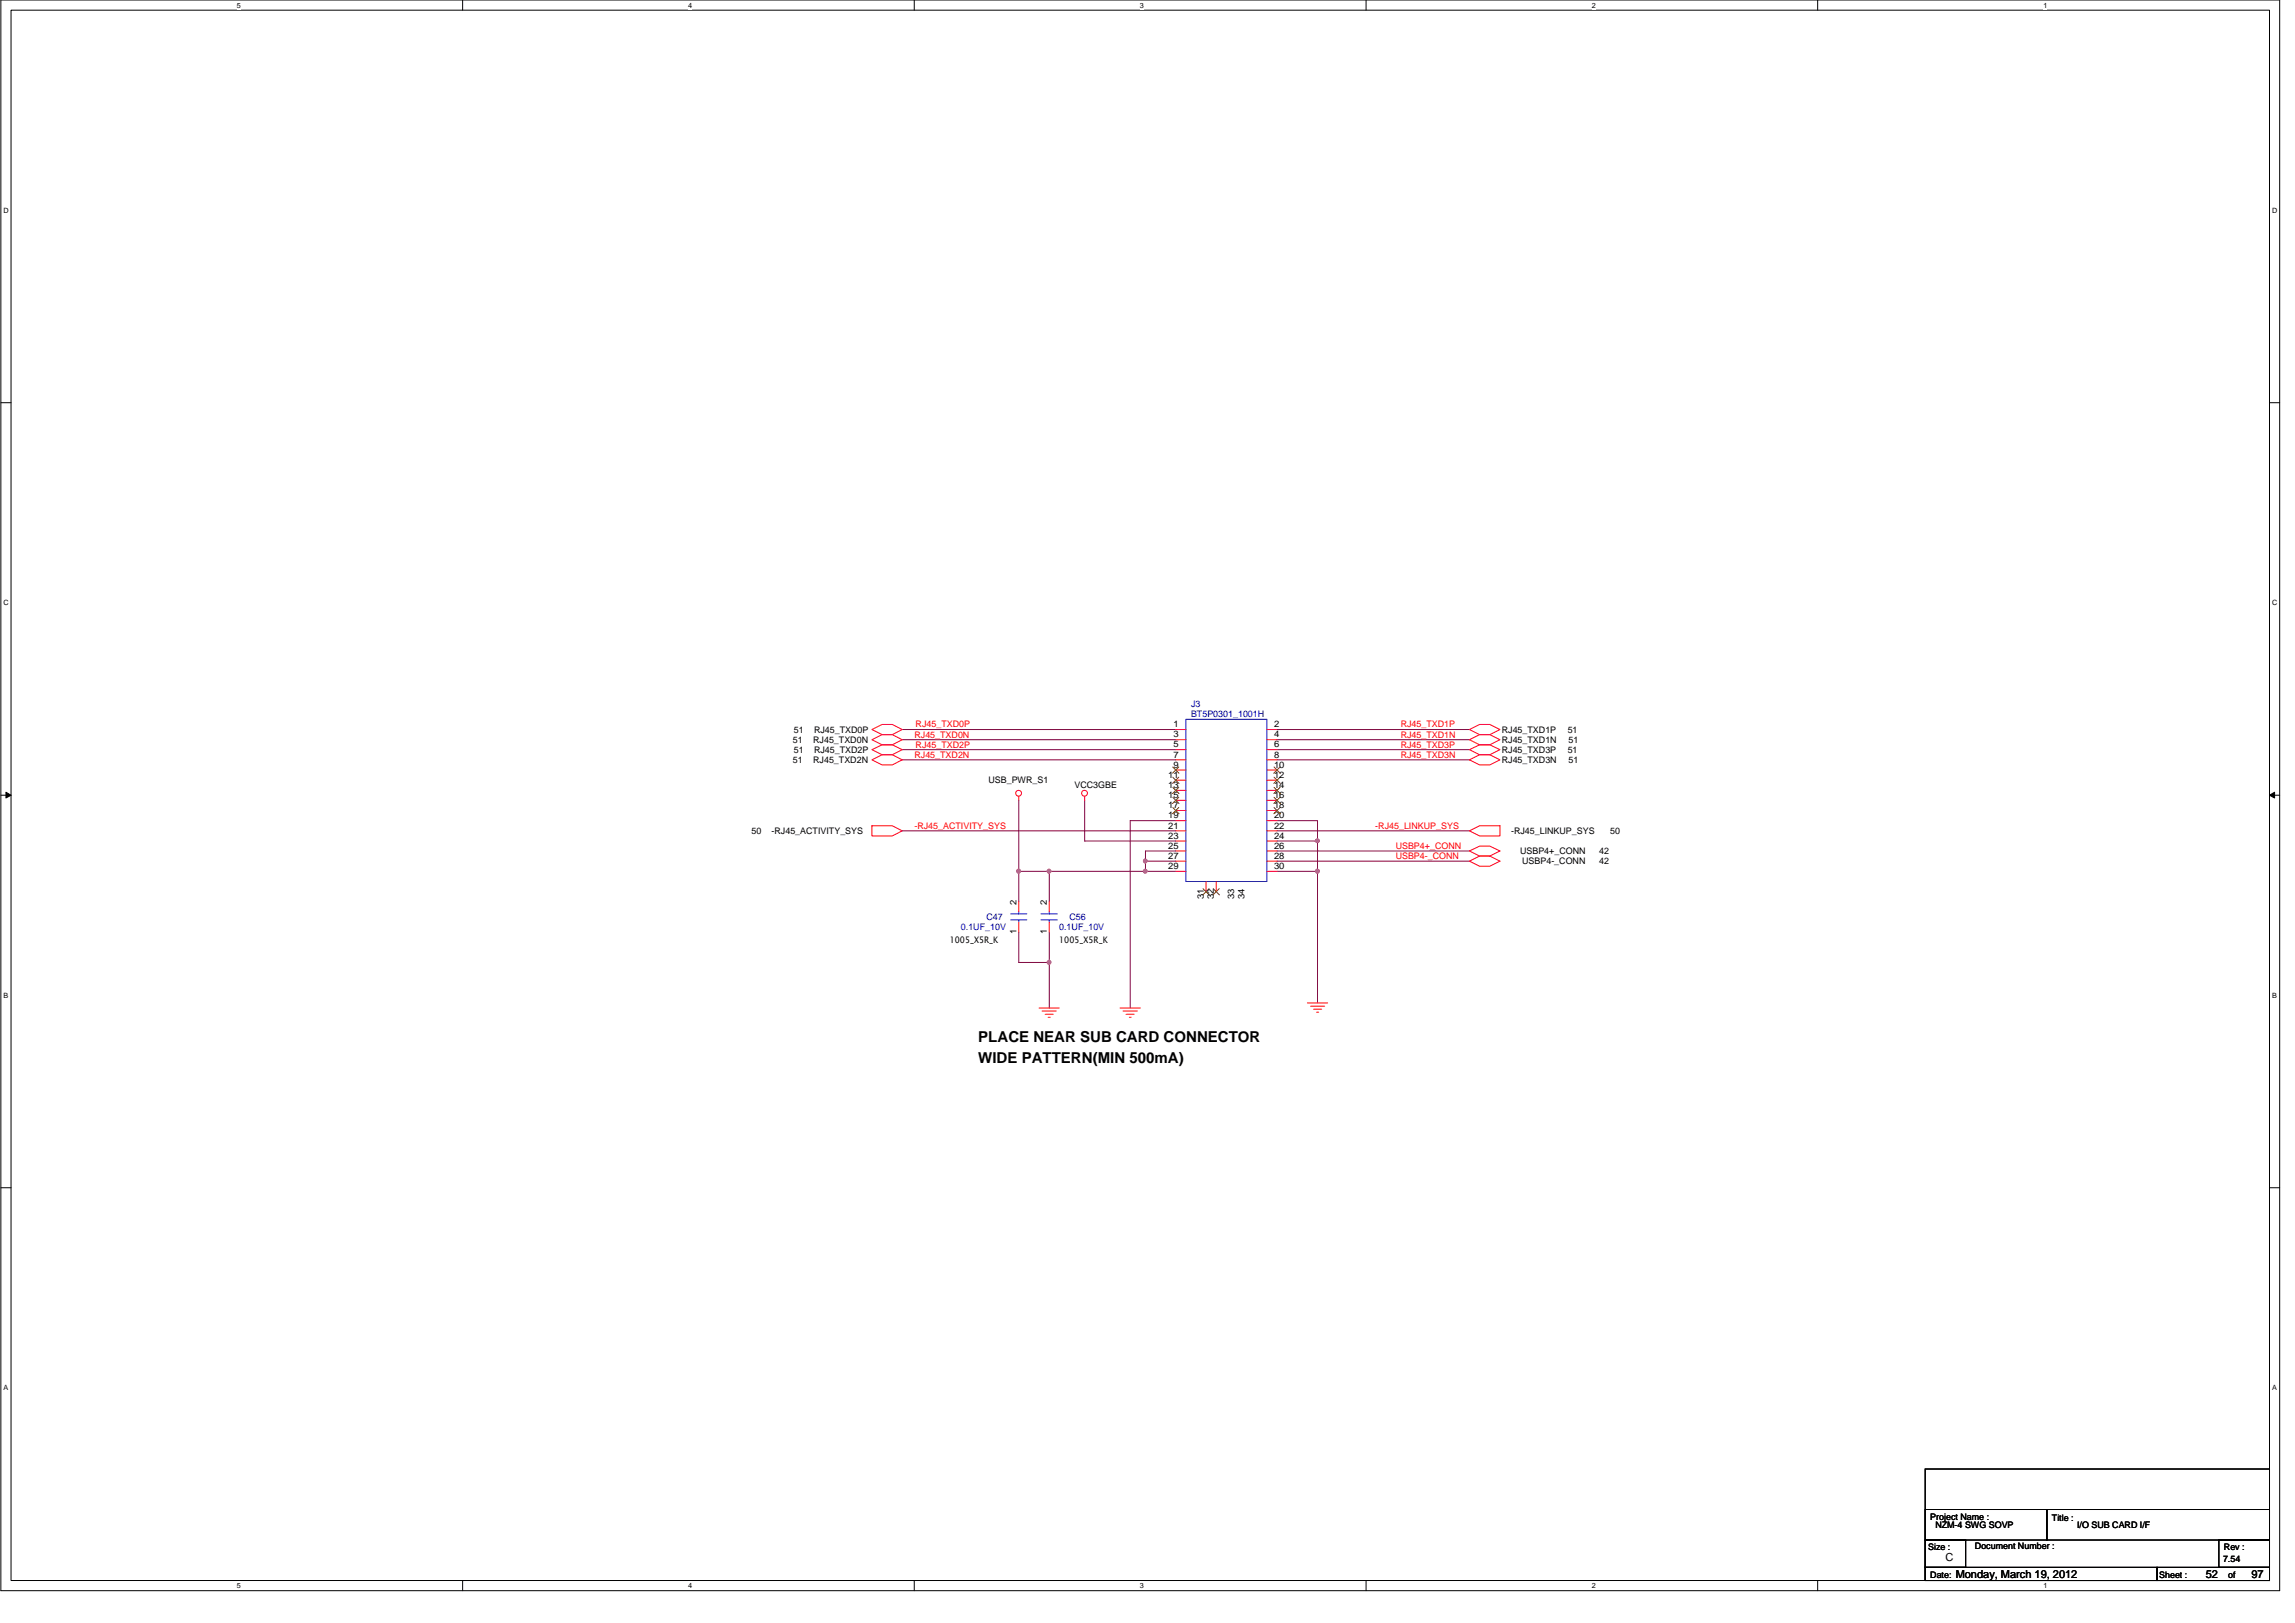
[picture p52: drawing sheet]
<svg xmlns="http://www.w3.org/2000/svg" width="420mm" height="297mm" viewBox="0 0 420 297" stroke-linecap="round" stroke-linejoin="round" font-family="sans-serif">
<defs><g id="words">
<g font-size="2.8">
<text x="179.1" y="190.8">PLACE NEAR SUB CARD CONNECTOR</text>
<text x="179.1" y="194.5">WIDE PATTERN(MIN 500mA)</text>
</g>
<g font-size="2">
<text x="356.2" y="285.6">C</text>
<text x="358" y="288.8">Monday, March 19, 2012</text>
<text x="403.8" y="288.8">52</text>
<text x="412.2" y="288.8">97</text>
</g>
<g font-size="1.7" fill="#000080">
<text x="218" y="129.4">J3</text>
<text x="218" y="131.3">BT5P0301_1001H</text>
<text x="175.9" y="170.2">0.1UF_10V</text>
<text x="180.6" y="168.4">C47</text>
<text x="193.9" y="170.2">0.1UF_10V</text>
<text x="195.8" y="168.4">C56</text>
</g>
<g font-size="1.7">
<text x="145.1" y="135.9">51</text>
<text x="145.4" y="134.1">51</text>
<text x="145.4" y="137.8">51</text>
<text x="148.9" y="135.9">RJ45_TXD0N</text>
<text x="149" y="134.1">RJ45_TXD0P</text>
<text x="149" y="137.8">RJ45_TXD2P</text>
<text x="214.8" y="136.8">5</text>
<text x="214.8" y="135">3</text>
<text x="214.8" y="133.1">1</text>
<text x="233.2" y="136.8">6</text>
<text x="233.2" y="135">4</text>
<text x="233.2" y="133.1">2</text>
<text x="274.9" y="134.1">RJ45_TXD1P</text>
<text x="274.9" y="135.9">RJ45_TXD1N</text>
<text x="274.9" y="137.8">RJ45_TXD3P</text>
<text x="287" y="134.1">51</text>
<text x="287" y="137.8">51</text>
<text x="287.2" y="135.9">51</text>
<text x="145.1" y="139.6">51</text>
<text x="148.9" y="139.6">RJ45_TXD2N</text>
<text x="181" y="143.3">USB_PWR_S1</text>
<text x="213.9" y="142.4">11</text>
<text x="214.8" y="140.5">9</text>
<text x="214.8" y="138.6">7</text>
<text x="233.2" y="142.4">12</text>
<text x="233.2" y="140.5">10</text>
<text x="233.2" y="138.6">8</text>
<text x="274.9" y="139.6">RJ45_TXD3N</text>
<text x="287.2" y="139.6">51</text>
<text x="196.7" y="144.3">VCC3GBE</text>
<text x="213.9" y="149.8">19</text>
<text x="213.9" y="147.9">17</text>
<text x="213.9" y="146">15</text>
<text x="213.9" y="144.2">13</text>
<text x="233.2" y="149.8">20</text>
<text x="233.2" y="147.9">18</text>
<text x="233.2" y="146">16</text>
<text x="233.2" y="144.2">14</text>
<text x="137.6" y="152.6">50</text>
<text x="141.3" y="152.6">-RJ45_ACTIVITY_SYS</text>
<text x="213.9" y="151.6">21</text>
<text x="213.9" y="153.5">23</text>
<text x="213.9" y="155.3">25</text>
<text x="233.2" y="151.6">22</text>
<text x="233.2" y="153.5">24</text>
<text x="233.2" y="155.3">26</text>
<text x="276.6" y="152.6">-RJ45_LINKUP_SYS</text>
<text x="294.8" y="152.6">50</text>
<text x="213.9" y="157.2">27</text>
<text x="213.9" y="159">29</text>
<text x="233.2" y="157.2">28</text>
<text x="233.2" y="159">30</text>
<text x="278.3" y="156.3">USBP4+_CONN</text>
<text x="278.7" y="158.2">USBP4-_CONN</text>
<text x="292.8" y="158.2">42</text>
<text x="292.8" y="156.3">42</text>
<text x="186.1" y="165.6" transform="rotate(-90 186.1 165.6)">2</text>
<text x="191.7" y="165.6" transform="rotate(-90 191.7 165.6)">2</text>
<text x="220.4" y="164.6" transform="rotate(-90 220.4 164.6)">31</text>
<text x="222.2" y="164.6" transform="rotate(-90 222.2 164.6)">32</text>
<text x="226" y="164.6" transform="rotate(-90 226 164.6)">33</text>
<text x="227.8" y="164.6" transform="rotate(-90 227.8 164.6)">34</text>
<text x="173.9" y="172.6">1005_X5R_K</text>
<text x="186.1" y="171" transform="rotate(-90 186.1 171)">1</text>
<text x="191.7" y="171" transform="rotate(-90 191.7 171)">1</text>
<text x="193.9" y="172.6">1005_X5R_K</text>
<text x="353.4" y="278.1">Project Name :</text>
<text x="354.3" y="279.6">NZM-4 SWG SOVP</text>
<text x="375.7" y="278.3">Title :</text>
<text x="380.3" y="279.6">I/O SUB CARD I/F</text>
<text x="353" y="283.7">Size :</text>
<text x="361.6" y="283.5">Document Number :</text>
<text x="407" y="285.9">7.54</text>
<text x="407.1" y="283.7">Rev :</text>
<text x="353.4" y="288.7">Date:</text>
<text x="395.3" y="288.7">Sheet :</text>
<text x="407.9" y="288.7">of</text>
</g>
<g font-size="1.7" fill="#f00">
<text x="167.4" y="135">RJ45_TXD0N</text>
<text x="167.6" y="133.1">RJ45_TXD0P</text>
<text x="167.6" y="136.8">RJ45_TXD2P</text>
<text x="256.4" y="133.1">RJ45_TXD1P</text>
<text x="256.4" y="135">RJ45_TXD1N</text>
<text x="256.4" y="136.8">RJ45_TXD3P</text>
<text x="167.4" y="138.7">RJ45_TXD2N</text>
<text x="256.4" y="138.7">RJ45_TXD3N</text>
<text x="167.4" y="151.7">-RJ45_ACTIVITY_SYS</text>
<text x="251.8" y="151.7">-RJ45_LINKUP_SYS</text>
<text x="255.5" y="155.4">USBP4+_CONN</text>
<text x="255.5" y="157.2">USBP4-_CONN</text>
</g>
<g font-size="1.3">
<text x="43.3" y="1.4">5</text>
<text x="126" y="1.4">4</text>
<text x="208.7" y="1.4">3</text>
<text x="291.4" y="1.4">2</text>
<text x="374.1" y="1.4">1</text>
<text x=".6" y="38.9">D</text>
<text x="416" y="38.9">D</text>
<text x=".6" y="110.8">C</text>
<text x="416" y="110.8">C</text>
<text x=".6" y="182.6">B</text>
<text x="416" y="182.6">B</text>
<text x=".6" y="254.5">A</text>
<text x="416" y="254.5">A</text>
<text x="43.3" y="290.7">5</text>
<text x="126" y="290.7">4</text>
<text x="208.7" y="290.7">3</text>
<text x="291.4" y="290.7">2</text>
<text x="374.1" y="290.7">1</text>
</g>
</g></defs>
<path d="M.2 0h417.2v291.1h-417.2zM2 1.9h413.5v287.4h-413.5z" fill="none" stroke="#000" stroke-width=".18"/>
<g fill="#fff">
<path d="M43.3 .2h.8v1.5h-.8z"/>
<path d="M43.3 289.5h.8v1.5h-.8z"/>
</g>
<path d="M84.7 0v1.9M84.7 289.3v1.8" fill="none" stroke="#000" stroke-width=".18"/>
<g fill="#fff">
<path d="M126 .2h.7v1.5h-.7z"/>
<path d="M126 289.5h.7v1.5h-.7z"/>
</g>
<path d="M167.4 0v1.9M167.4 289.3v1.8" fill="none" stroke="#000" stroke-width=".18"/>
<g fill="#fff">
<path d="M208.7 .2h.7v1.5h-.7z"/>
<path d="M208.7 289.5h.7v1.5h-.7z"/>
</g>
<path d="M250.1 0v1.9M250.1 289.3v1.8" fill="none" stroke="#000" stroke-width=".18"/>
<g fill="#fff">
<path d="M291.4 .2h.7v1.5h-.7z"/>
<path d="M291.4 289.5h.7v1.5h-.7z"/>
</g>
<path d="M332.8 0v1.9M332.8 289.3v1.8" fill="none" stroke="#000" stroke-width=".18"/>
<g fill="#fff">
<path d="M374.1 .2h.7v1.5h-.7z"/>
<path d="M374.1 289.5h.7v1.5h-.7z"/>
<path d="M.6 37.8h1v1.4h-1z"/>
<path d="M416 37.8h.9v1.4h-.9z"/>
<path d="M.6 109.6h1v1.5h-1z"/>
<path d="M416 109.6h.9v1.5h-.9z"/>
</g>
<path d="M.2 73.7h1.8M415.5 73.7h1.9" fill="none" stroke="#000" stroke-width=".18"/>
<g fill="#fff">
<path d="M.6 181.4h.9v1.5h-.9z"/>
<path d="M416 181.4h.8v1.5h-.8z"/>
</g>
<path d="M.2 145.5h1.8M415.5 145.5h1.9" fill="none" stroke="#000" stroke-width=".18"/>
<path d="M1.1 145l.9 .5-.9 .5zM415.5 145.5l.9-.5v1z" fill="#000" stroke="#000" stroke-width=".18"/>
<g fill="#fff">
<path d="M.6 253.3h.8v1.5h-.8z"/>
<path d="M416 253.3h.8v1.5h-.8z"/>
</g>
<path d="M.2 217.4h1.8M415.5 217.4h1.9M352.5 276.3h22.2v5.6h-22.2zM352.5 268.9h63v20.4h-63zM374.7 276.3h40.8v5.6h-40.8zM352.5 281.9h7.4v5h-7.4zM352.5 286.9h42.4v2.4h-42.4zM394.9 286.9h20.6v2.4h-20.6zM406.2 281.9h9.3v5h-9.3z" fill="none" stroke="#000" stroke-width=".18"/>
<g fill="none" stroke="#800040" stroke-width=".18">
<path d="M165.2 133.5h50.1M165.2 135.4h50.1M165.2 137.2h50.1M165.2 139.1h50.1M233.8 139.1h35.2M233.8 133.5h35.2M233.8 135.4h35.2M233.8 137.2h35.2M165.2 152.1h50.1M186.5 146.5v13M186.5 159.5v5.5M186.5 159.5h5.6v5.5"/>
<path d="M192.1 159.5h23.2M198.6 146.5v7.4h16.7M209.7 157.6v1.9M209.7 157.6h5.6M215.3 150.2h-8.4v34.3M215.3 155.7h-5.6v1.9M233.8 152.1h35.2M233.8 155.7h35.2M233.8 157.6h35.2M233.8 159.5h7.4M233.8 153.9h7.4M233.8 150.2h7.4v3.7"/>
<path d="M241.2 153.9v5.6M241.2 159.5v24.1M186.5 170.6v5.5h5.6M192.1 170.6v5.5M192.1 176.1v8.4"/>
</g>
<g fill="#f0f" stroke="#f0f" stroke-width=".18">
<circle cx="241.2" cy="159.4" r=".37"/>
<circle cx="186.5" cy="159.4" r=".37"/>
<circle cx="192" cy="176.1" r=".35"/>
<circle cx="241.2" cy="153.9" r=".36"/>
<circle cx="209.6" cy="157.6" r=".35"/>
<circle cx="209.6" cy="159.4" r=".35"/>
<circle cx="192" cy="159.4" r=".35"/>
</g>
<g fill="none" stroke="#f00" stroke-width=".18">
<path d="M159.6 133.5l1.9-.9h1.9l1.8 .9-1.8 1h-1.9zM159.6 135.4l1.9-.9h1.9l1.8 .9-1.8 .9h-1.9zM159.6 137.2l1.9-.9h1.9l1.8 .9-1.8 .9h-1.9zM159.6 139.1l1.9-1h1.9l1.8 1-1.8 .9h-1.9zM215.3 139.1h1.8M215.3 137.2h1.8M215.3 135.4h1.8M215.3 133.5h1.8M231.9 139.1h1.9M231.9 137.2h1.9M231.9 135.4h1.9M231.9 133.5h1.9"/>
<path d="M269 139.1l1.9-1h1.8l1.9 1-1.9 .9h-1.8zM269 133.5l1.9-.9h1.8l1.9 .9-1.9 1h-1.8zM269 135.4l1.9-.9h1.8l1.9 .9-1.9 .9h-1.8zM269 137.2l1.9-.9h1.8l1.9 .9-1.9 .9h-1.8zM159.6 151.1h3.8l1.8 1-1.8 .9h-3.8zM186.5 145.8v.7M198.6 145.8v.7M215.3 150.2h1.8M215.3 148.3h1.8M215.3 146.5h1.8M215.3 144.7h1.8M215.3 142.8h1.8"/>
<path d="M215.3 140.9h1.8M215.3 152.1h1.8M215.3 153.9h1.8M215.3 155.7h1.8M215.3 157.6h1.8M215.3 159.5h1.8M231.9 150.2h1.9M231.9 148.3h1.9M231.9 146.5h1.9M231.9 144.7h1.9M231.9 142.8h1.9M231.9 140.9h1.9"/>
<path d="M231.9 152.1h1.9M231.9 153.9h1.9M231.9 155.7h1.9M231.9 157.6h1.9M231.9 159.5h1.9M269 152.1l1.9-1h3.7v1.9h-3.7zM269 155.7l1.9-.8h1.8l1.9 .8-1.9 1h-1.8zM269 157.6l1.9-.9h1.8l1.9 .9-1.9 .9h-1.8zM186.5 168.7v1.9M186.5 165v1.9M192.1 168.7v1.9M192.1 165v1.9"/>
<path d="M220.8 161.3v1.9M222.7 161.3v1.9M226.4 161.3h.1M228.3 161.3h.1M190.2 184.5h3.7M190.8 185h2.6M191.3 185.6h1.5M191.9 186.2h.4M205.1 184.5h3.7M205.6 185h2.6M206.2 185.6h1.4M206.7 186.2h.4"/>
<path d="M239.3 183.6h3.8M239.9 184.1h2.6M240.5 184.7h1.5M241 185.3h.4"/>
<circle cx="186.5" cy="145.2" r=".54"/>
<circle cx="198.5" cy="145.2" r=".54"/>
</g>
<path d="M217.1 131.7h14.8v29.6h-14.8zM185 167.3h3M185 168.4h3M186.5 168.4v.3M186.5 166.9v.4M190.6 167.3h3M190.6 168.4h3M192.1 168.4v.3M192.1 166.9v.4" fill="none" stroke="#00f" stroke-width=".18"/>
<g fill="none" stroke="#804000" stroke-width=".18">
<path d="M214.7 147.8l1.1 1.1M214.7 145.9l1.1 1.2M214.7 144.1l1.1 1.1M214.7 142.2l1.1 1.2M214.7 140.4l1.1 1.1M215.8 147.8l-1.1 1.1M215.8 145.9l-1.1 1.2M215.8 144.1l-1.1 1.1M215.8 142.2l-1.1 1.2M215.8 140.4l-1.1 1.1M233.2 147.8l1.2 1.1M233.2 145.9l1.2 1.2"/>
<path d="M233.2 144.1l1.2 1.1M233.2 142.2l1.2 1.2M233.2 140.4l1.2 1.1M234.3 147.8l-1.1 1.1M234.3 145.9l-1.1 1.2M234.3 144.1l-1.1 1.1M234.3 142.2l-1.1 1.2M234.3 140.4l-1.1 1.1M220.2 162.6l1.2 1.2M221.3 162.6l-1.1 1.2M222.1 162.6l1.2 1.2M223.2 162.6l-1.1 1.2"/>
</g>
<use href="#words"/>
</svg>
